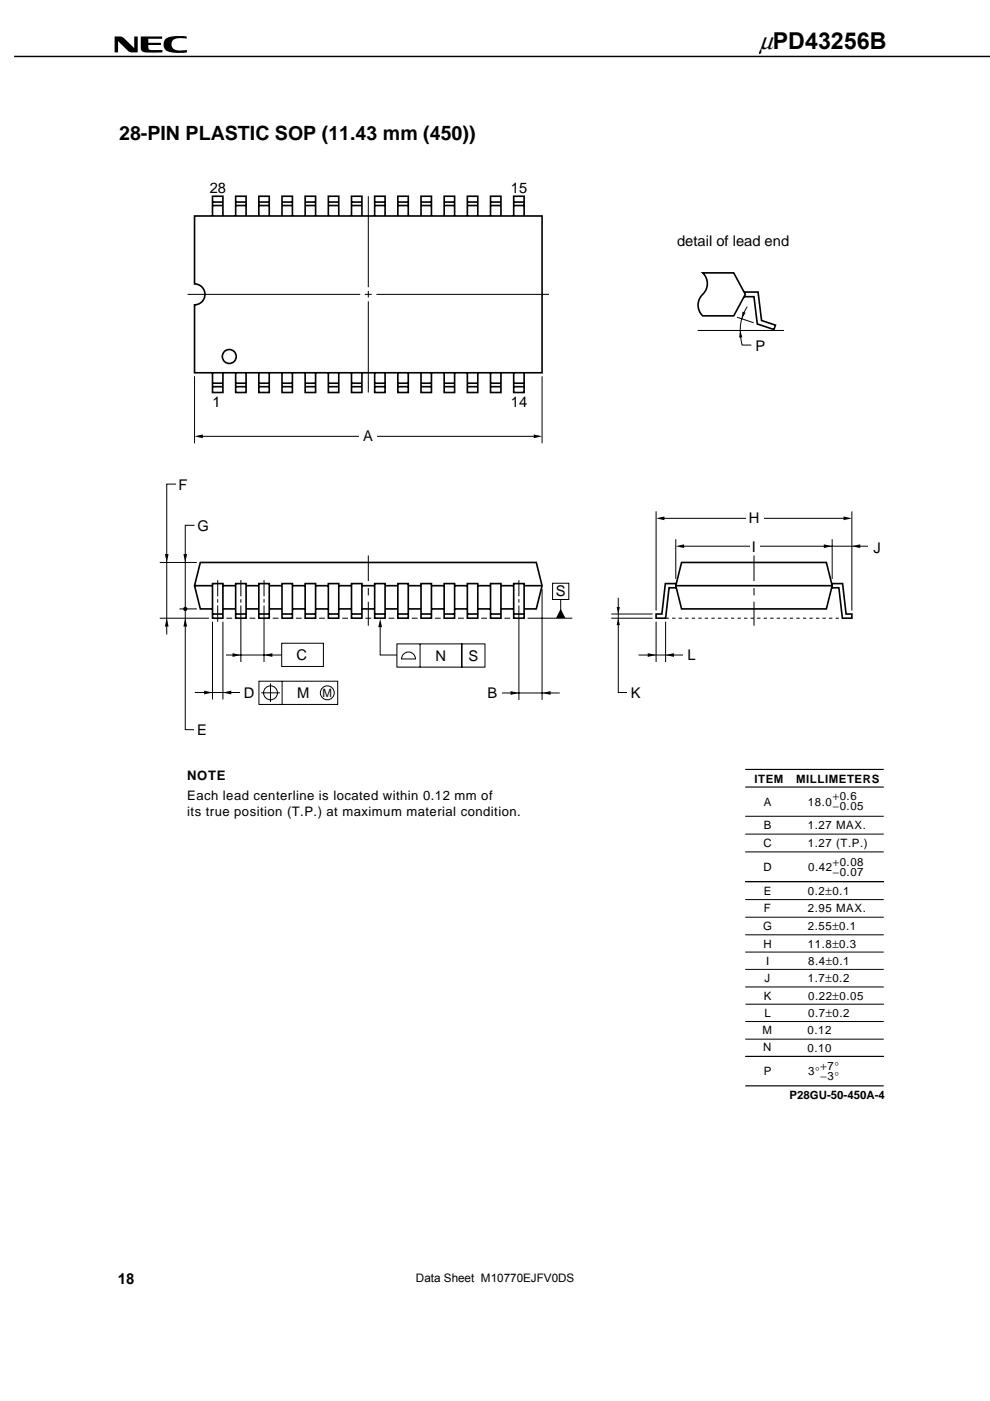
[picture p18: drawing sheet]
<svg xmlns="http://www.w3.org/2000/svg" width="210mm" height="297mm" viewBox="0 0 210 297" stroke-linecap="round" stroke-linejoin="round" font-family="sans-serif">
<defs><g id="words">
<text font-size="5.2" x="161.1" y="10.3">μPD43256B</text>
<text font-size="4.2" x="25.3" y="29.8">28-PIN PLASTIC SOP (11.43 mm (450))</text>
<text font-size="3.2" x="25" y="272.2">18</text>
<g font-size="3.1">
<text x="44.5" y="40.8">28</text>
<text x="108.4" y="40.8">15</text>
<text x="143.6" y="52.2">detail of lead end</text>
<text x="160.2" y="74.4">P</text>
<text x="45.1" y="86.3">1</text>
<text x="108.4" y="86.3">14</text>
<text x="77" y="93.5">A</text>
<text x="37.8" y="103.9">F</text>
<text x="41.9" y="112.5">G</text>
<text x="158.8" y="110.9">H</text>
<text x="159.5" y="117">I</text>
<text x="185.2" y="117.1">J</text>
<text x="117.9" y="126.5">S</text>
<text x="62.9" y="139.9">C</text>
<text x="92.4" y="140.1">N</text>
<text x="99.4" y="140.1">S</text>
<text x="145.8" y="140">L</text>
<text x="51.7" y="148">D</text>
<text x="63" y="148">M</text>
<text x="103.4" y="148">B</text>
<text x="133.8" y="148">K</text>
<text x="41.8" y="155.9">E</text>
</g>
<g font-size="2.8">
<text x="39.7" y="165.4">NOTE</text>
<text x="39.7" y="169.6">Each lead centerline is located within 0.12 mm of</text>
<text x="39.7" y="173">its true position (T.P.) at maximum material condition.</text>
</g>
<text font-size="2.5" x="88.2" y="271.8">Data Sheet M10770EJFV0DS</text>
<g font-size="2.4">
<text x="68.4" y="147.7">M</text>
<text x="160" y="165.9">ITEM</text>
<text x="168.8" y="165.9">MILLIMETERS</text>
<text x="162" y="170.8">A</text>
<text x="171.3" y="170.8">18.0</text>
<text x="176.6" y="169.7">+0.6</text>
<text x="176.6" y="171.8">−0.05</text>
<text x="161.9" y="179.6">C</text>
<text x="162" y="175.8">B</text>
<text x="171.3" y="179.6">1.27 (T.P.)</text>
<text x="171.3" y="175.8">1.27 MAX.</text>
<text x="162" y="184.6">D</text>
<text x="171.4" y="184.6">0.42</text>
<text x="176.6" y="183.6">+0.08</text>
<text x="176.6" y="185.7">−0.07</text>
<text x="162" y="189.7">E</text>
<text x="171.3" y="189.7">0.2±0.1</text>
<text x="161.8" y="197.2">G</text>
<text x="162" y="193.4">F</text>
<text x="171.3" y="193.4">2.95 MAX.</text>
<text x="171.3" y="197.2">2.55±0.1</text>
<text x="161.9" y="200.9">H</text>
<text x="171.3" y="200.9">11.8±0.3</text>
<text x="162.2" y="208.3">J</text>
<text x="162.5" y="204.6">I</text>
<text x="171.3" y="208.3">1.7±0.2</text>
<text x="171.4" y="204.6">8.4±0.1</text>
<text x="162" y="211.9">K</text>
<text x="162.2" y="215.7">L</text>
<text x="171.4" y="215.7">0.7±0.2</text>
<text x="171.4" y="211.9">0.22±0.05</text>
<text x="161.7" y="219.2">M</text>
<text x="171.3" y="219.2">0.12</text>
<text x="161.8" y="222.9">N</text>
<text x="162" y="227.9">P</text>
<text x="171.3" y="223.1">0.10</text>
<text x="171.4" y="227.9">3°</text>
<text x="174" y="226.9">+7°</text>
<text x="167.5" y="233">P28GU-50-450A-4</text>
<text x="174" y="229">−3°</text>
</g>
</g></defs>
<path d="M3 12h207" fill="none" stroke="#000" stroke-width=".33"/>
<g fill="#000">
<path d="M24.3 7.7h1.2l.6 .2 2.4 2.3v-2.5h.7v3.4l-1.7-.1-2.5-2.3v2.4h-.7zM29.9 7.7h4.5v.5h-2.9v.9h2.6v.4h-2.6v.6a.64 .64 0 0 0 .8 .5h2.1v.5h-2.8a1.51 1.51 0 0 1-1.7-.6zM35.1 8.3a6.1 6.1 0 0 1 4.5-.6v.5l-1.2-.1a1.53 1.53 0 0 0-2 1.3 1.34 1.34 0 0 0 1.6 1.3l1.6-.1v.5a7.3 7.3 0 0 1-4.4-.5l-.4-.5-.1-.7zM157 70.1l.4 1.4-.6 .1zM157.5 66.1l.6 .2-.8 1.3zM41.3 92.5l1.7-.4v.8zM113.2 92.1l1.8 .4-1.8 .4zM35 117.5h.8l-.4 1.8zM38.9 117.5h.8l-.4 1.8zM139.2 109.9l1.7-.4v.8zM143.3 115.8l1.8-.4v.8zM174.7 115.4l1.8 .4-1.8 .4z"/>
<path d="M180.7 115.8l1.8-.4v.8zM178.9 109.5l1.8 .4-1.8 .4zM35.4 131.1l.4 1.7h-.8zM39.3 131.1l.4 1.7h-.8zM49.3 138.5l1.8 .4-1.8 .4zM56 138.9l1.8-.4v.8zM80.6 131.2l.4 1.8h-.8zM118.9 129.1l1 1.9h-2zM130.8 128.7h.7l-.4 1.5zM131.1 131.1l.4 1.4h-.7zM137.4 138.5l1.8 .4-1.8 .4zM141.2 138.9l1.7-.4v.8z"/>
<path d="M43.3 146.4l1.8 .4-1.8 .4zM47.3 146.8l1.7-.4v.8zM108.3 146.5l1.8 .4-1.8 .4zM115 146.9l1.8-.4v.8z"/>
<circle cx="39.3" cy="129.1" r=".44"/>
</g>
<g fill="none" stroke="#000" stroke-width=".21">
<path d="M39.8 62.4h36.6M41.3 79.8v14.2M77.4 62.4h1.5M79.8 62.4h36.6M115 79.8v14.2M148 70.1h18.3M156.3 67.2l3.5 1.2M158.5 65a9.7 9.7 0 0 0-1.1 8.2h2M42.1 92.5h72.3M33.9 119.3h7.9M37.3 102.6h-1.9v31.9M41.3 111.4h-2v43.3h2"/>
<path d="M78.1 117.8v5.4M139.2 108.4v21M140.1 109.9h39.6M143.3 114.3v8.4M144.6 115.8h39.6M159.9 117.8v5.4M176.5 114.3v8.4M180.7 108.4v21M33.9 131.1h10.4M38.1 129.1h3.7M45.1 131.8v16.5M46.2 123v3.4"/>
<path d="M46.2 127v.8M46.2 128.4v3.4M47.3 131.8v16.5M47.9 138.9h11.8M48 131.1h1.2M51.1 123v3.4M51.1 127v.8M51.1 128.4v12M52.9 131.1h1.3M56 123v3.4M56 127v.8M56 128.4v12"/>
<path d="M57.8 131.1h1.3M62.8 131.1h1.2M67.7 131.1h1.2M72.6 131.1h1.2M77.5 131.1h1.2M78.1 124.7v1.5M78.1 127.6v5.1M80.6 132.5v6.4h3.6M82.4 131.1h1.2M87.3 131.1h1.3M92.2 131.1h1.3M97.2 131.1h1.2"/>
<path d="M102.1 131.1h1.2M107 131.1h1.2M110.1 123v3.4M110.1 127v.8M110.1 128.4v20M111.9 131.1h9.5M115 124.9v23.5M117.2 123.7h3.4v3.4h-3.4zM118.9 127.1v3.9M129.7 131.1h8.7M129.7 130.2h8.7M131.1 126.7v20.1h2"/>
<path d="M135.4 138.9h9.5M139.2 131.8v8.6M141.2 131.8v8.6M159.9 124.7v1.5M159.9 127.6v5.1M41.3 146.8h9.6M54.9 144.4h16.7v5h-16.7zM55.4 146.9h3.9M57.4 144.9v3.9M59.8 144.4v5M106.3 146.9h12.4M158.1 173.1h29.3"/>
<path d="M158.1 176.8h29.3M158.1 180.6h29.3M158.1 190.7h29.3M158.1 198.2h29.3M158.1 194.5h29.3M187.5 186.9h-29.4M158.1 209.3h29.3M158.1 205.5h29.3M158.1 201.9h29.3M158.1 216.6h29.3M158.1 212.9h29.4M158.1 220.3h29.3"/>
<path d="M187.5 224h-29.4"/>
<circle cx="57.4" cy="146.9" r="1.48"/>
<circle cx="69.4" cy="146.9" r="1.48"/>
</g>
<path d="M141.2 131.1h37.5" fill="none" stroke="#000" stroke-width=".21" stroke-dasharray=".7" stroke-linecap="butt"/>
<g fill="none" stroke="#000" stroke-width=".35">
<path d="M41.3 45.8h73.7v33.2h-73.7v-14.4a2.22 2.22 0 0 0 2.2-2.2 2.22 2.22 0 0 0-2.2-2.2zM45.1 45.8v-4.2h2.2v4.2M45.1 42.8h2.2M45.1 43.6h2.2M50 45.8v-4.2h2.2v4.2M50 42.8h2.2M50 43.6h2.2M54.9 45.8v-4.2h2.2v4.2M54.9 42.8h2.2M54.9 43.6h2.2M59.8 45.8v-4.2h2.2v4.2M59.8 42.8h2.2"/>
<path d="M59.8 43.6h2.2M64.7 45.8v-4.2h2.2v4.2M64.7 42.8h2.2M64.7 43.6h2.2M69.6 45.8v-4.2h2.3v4.2M69.6 42.8h2.3M69.6 43.6h2.3M74.6 45.8v-4.2h2.2v4.2M74.6 42.8h2.2M74.6 43.6h2.2M79.5 45.8v-4.2h2.2v4.2M79.5 42.8h2.2"/>
<path d="M79.5 43.6h2.2M84.4 45.8v-4.2h2.2v4.2M84.4 42.8h2.2M84.4 43.6h2.2M89.3 45.8v-4.2h2.2v4.2M89.3 42.8h2.2M89.3 43.6h2.2M94.2 45.8v-4.2h2.2v4.2M94.2 42.8h2.2M94.2 43.6h2.2M99.1 45.8v-4.2h2.2v4.2M99.1 42.8h2.2"/>
<path d="M99.1 43.6h2.2M104 45.8v-4.2h2.3v4.2M104 42.8h2.3M104 43.6h2.3M109 45.8v-4.2h2.2v4.2M109 42.8h2.2M109 43.6h2.2M149 57.9h6.6l2.5 4.5-2.5 4.6h-6.6a3.2 3.2 0 0 1 .4-5 3.1 3.1 0 0 0-.4-4.1zM45.1 79v4.2h2.2v-4.2M50 79v4.2h2.2v-4.2M54.9 79v4.2h2.2v-4.2M59.8 79v4.2h2.2v-4.2"/>
<path d="M64.7 79v4.2h2.2v-4.2M69.6 79v4.2h2.3v-4.2M74.6 79v4.2h2.2v-4.2M79.5 79v4.2h2.2v-4.2M84.4 79v4.2h2.2v-4.2M89.3 79v4.2h2.2v-4.2M94.2 79v4.2h2.2v-4.2M99.1 79v4.2h2.2v-4.2M104 79v4.2h2.3v-4.2M109 79v4.2h2.2v-4.2M157.8 61.9h3l.7 6.1 3 .9-.3 1-3.6-1.2-.7-5.8h-2.1M45.1 82h2.2"/>
<path d="M45.1 81.2h2.2M50 82h2.2M50 81.2h2.2M54.9 82h2.2M54.9 81.2h2.2M59.8 82h2.2M59.8 81.2h2.2M64.7 82h2.2M64.7 81.2h2.2M69.6 82h2.3M69.6 81.2h2.3M74.6 82h2.2"/>
<path d="M74.6 81.2h2.2M79.5 82h2.2M79.5 81.2h2.2M84.4 82h2.2M84.4 81.2h2.2M89.3 82h2.2M89.3 81.2h2.2M94.2 82h2.2M94.2 81.2h2.2M99.1 82h2.2M99.1 81.2h2.2M104 82h2.3"/>
<path d="M104 81.2h2.3M109 82h2.2M109 81.2h2.2M144.6 119.3h30.7l1.2 4.9-1.2 4.9h-30.7l-1.3-4.9zM41.3 124.2h3.8M45.1 129.1h-2.6l-1.2-4.9 1.2-4.9h71.2l1.3 4.9-1.3 4.9h-2.5M45.1 130.2h2.2M45.1 123.7h2.2v7.4h-2.2zM47.3 124.2h2.7M47.3 129.1h2.7M50 123.7h2.2v7.4h-2.2zM50 130.2h2.2"/>
<path d="M52.2 124.2h2.7M52.2 129.1h2.7M54.9 123.7h2.2v7.4h-2.2zM54.9 130.2h2.2M57.1 124.2h2.7M57.1 129.1h2.7M59.8 123.7h2.2v7.4h-2.2zM59.8 130.2h2.2M62 124.2h2.7M62 129.1h2.7M64.7 123.7h2.2v7.4h-2.2zM64.7 130.2h2.2"/>
<path d="M66.9 124.2h2.7M66.9 129.1h2.7M69.6 123.7h2.3v7.4h-2.3zM69.6 130.2h2.3M71.9 124.2h2.7M71.9 129.1h2.7M74.6 130.2h2.2M74.6 123.7h2.2v7.4h-2.2zM76.8 124.2h2.7M76.8 129.1h2.7M79.5 130.2h2.2M79.5 123.7h2.2v7.4h-2.2z"/>
<path d="M81.7 124.2h2.7M81.7 129.1h2.7M84.4 130.2h2.2M84.4 123.7h2.2v7.4h-2.2zM86.6 124.2h2.7M86.6 129.1h2.7M89.3 123.7h2.2v7.4h-2.2zM89.3 130.2h2.2M91.5 124.2h2.7M91.5 129.1h2.7M94.2 123.7h2.2v7.4h-2.2zM94.2 130.2h2.2"/>
<path d="M96.4 124.2h2.7M96.4 129.1h2.7M99.1 130.2h2.2M99.1 123.7h2.2v7.4h-2.2zM101.3 124.2h2.7M101.3 129.1h2.7M104 130.2h2.3M104 123.7h2.3v7.4h-2.3zM106.3 124.2h2.7M106.3 129.1h2.7M109 123.7h2.2v7.4h-2.2zM109 130.2h2.2"/>
<path d="M111.2 124.2h3.8M143.3 124.2h33.2M143.4 123.7h-2.3l-.7 6.5h-1.2v.9h2l.7-6.5h1.5M176.4 123.7h2.3l.8 6.5h1.2v.9h-2l-.8-6.5h-1.5"/>
<circle cx="48.6" cy="75.6" r="1.48"/>
</g>
<path d="M78.1 41.6v41.6" fill="none" stroke="#000" stroke-width=".21" stroke-dasharray="19.3 .8 1.4 .8 34.7" stroke-linecap="butt"/>
<path d="M158.1 166.9h29.3M158.1 163.1h29.3M158.1 230.2h29.3" fill="none" stroke="#000" stroke-width=".24"/>
<g fill="#fff">
<path d="M37.4 100.7h3.7v4h-3.7z"/>
<path d="M41.3 152.7h3.7v4h-3.7z"/>
<path d="M51 144.9h3.6v4h-3.6z"/>
<path d="M41.3 109.4h3.7v3.9h-3.7z"/>
<path d="M102.7 144.9h3.7v3.9h-3.7z"/>
<path d="M145 136.9h3.6v3.9h-3.6z"/>
<path d="M184.3 114h3.6v4h-3.6z"/>
<path d="M133.1 144.9h3.7v3.9h-3.7z"/>
<path d="M159.5 71.4h3.6v3.9h-3.6z"/>
<path d="M76.3 90.5h3.7v3.9h-3.7z"/>
</g>
<path d="M59.7 136.4h8.9v4.9h-8.9zM84.2 136.5h13.7v4.9h-13.7zM85.8 138.5a1.47 1.47 0 0 1 1.5-.1 1.47 1.47 0 0 1 .8 1.3h-2.9v-.5zM89.1 136.5v4.9M97.9 136.5h5v4.9h-5z" fill="none" stroke="#000" stroke-width=".21"/>
<g fill="#fff">
<path d="M159 113.8h2.1v3.7h-2.1z"/>
<path d="M158.2 107.7h3.7v4h-3.7z"/>
</g>
<use href="#words"/>
</svg>
